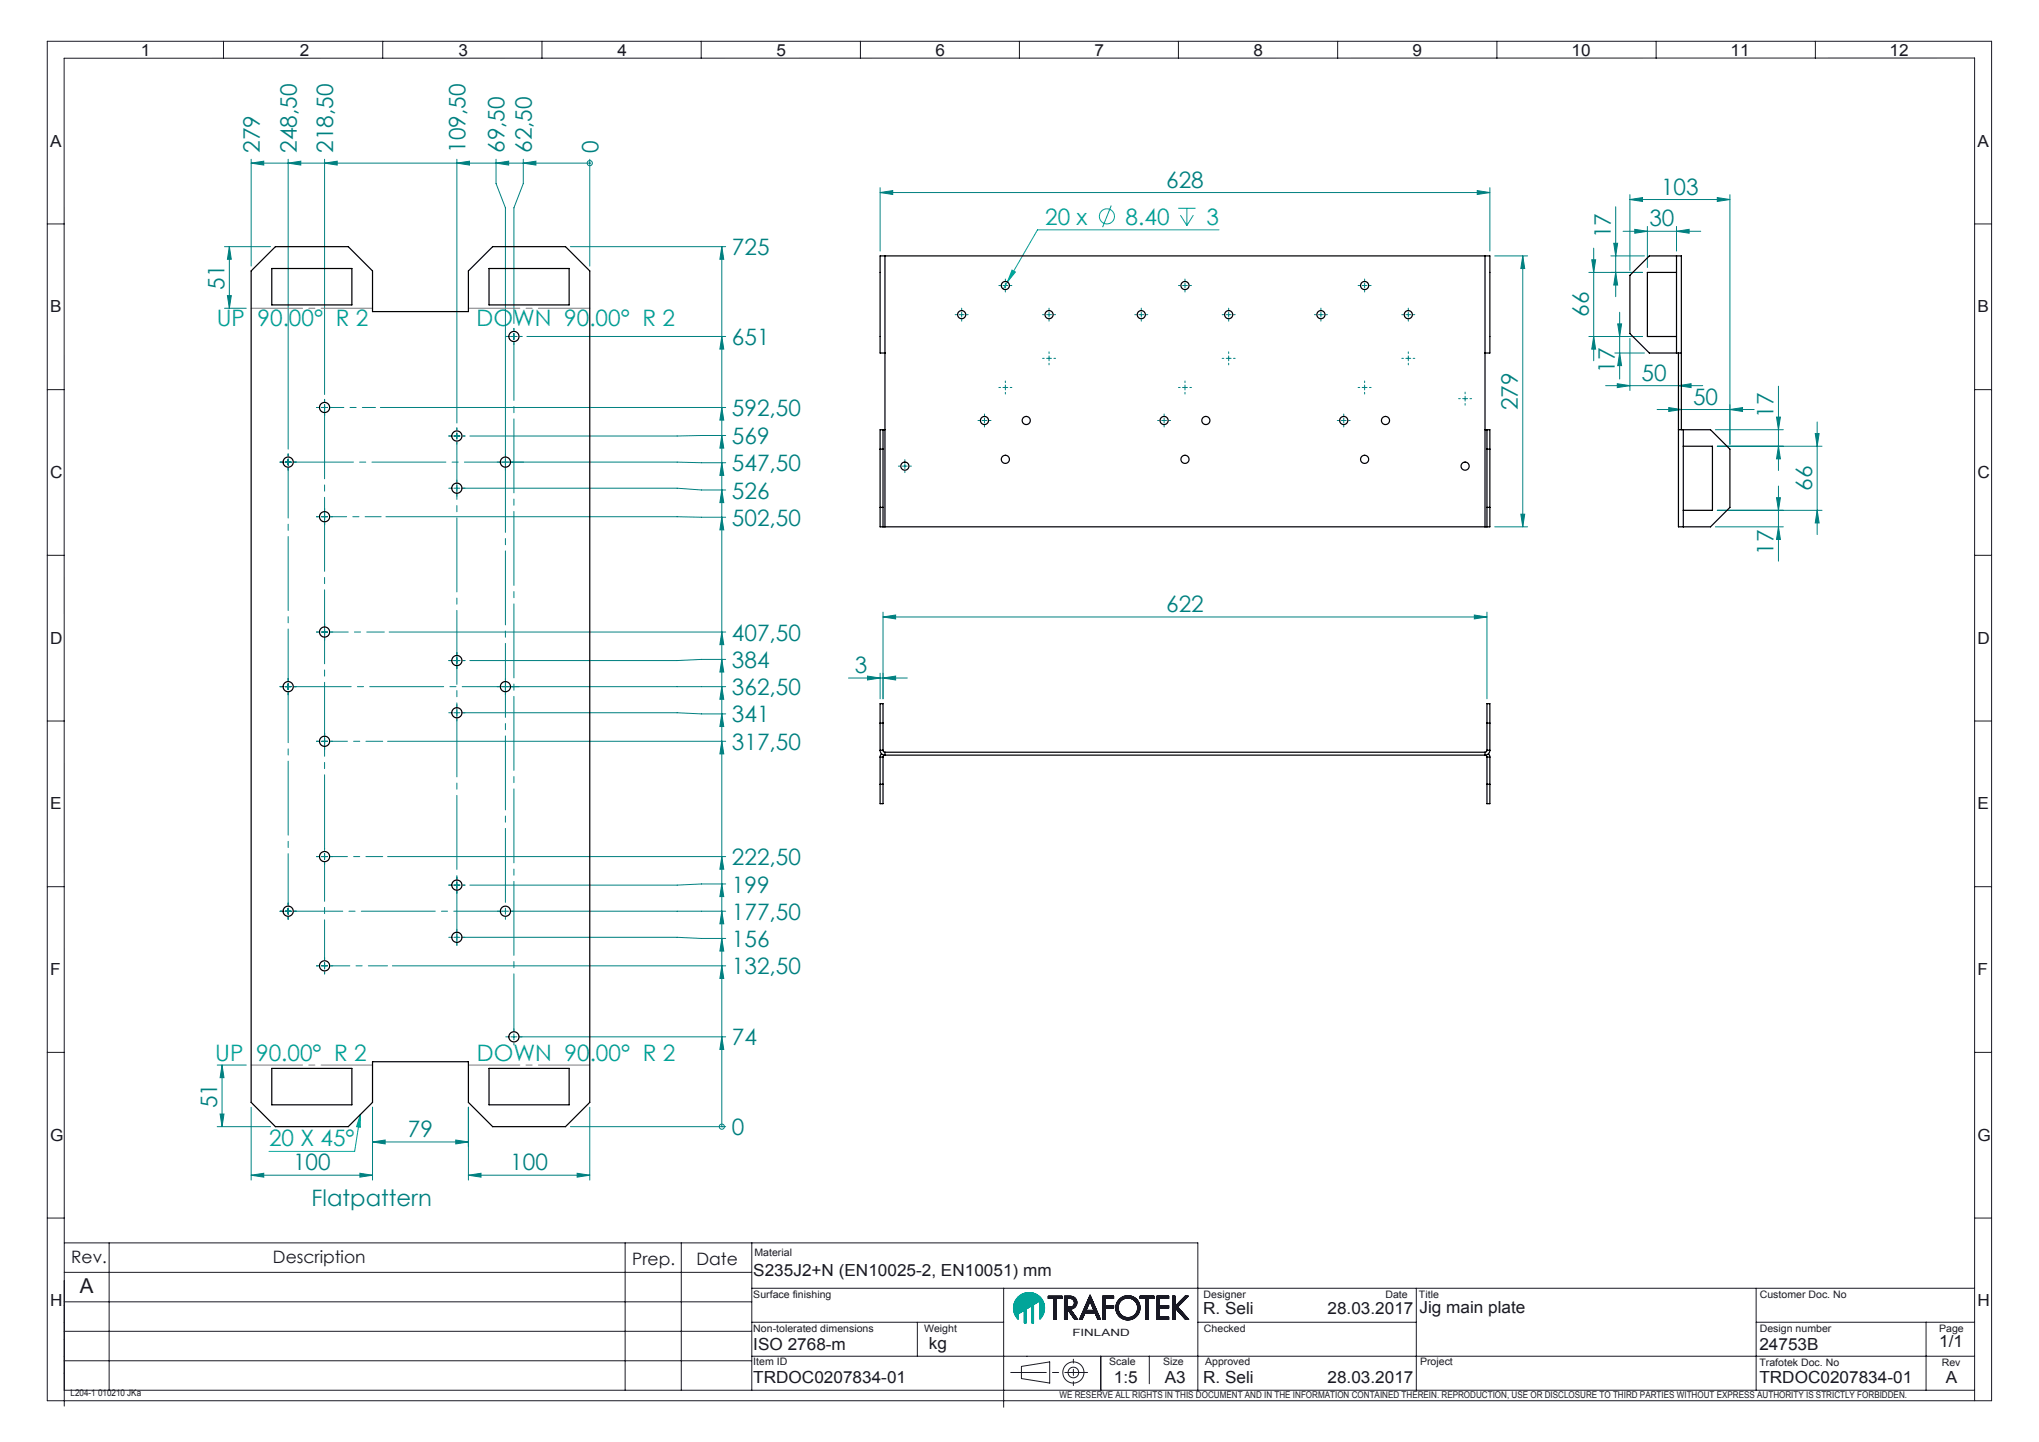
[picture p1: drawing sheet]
<svg xmlns="http://www.w3.org/2000/svg" width="420mm" height="297mm" viewBox="0 0 420 297" stroke-linecap="round" stroke-linejoin="round" font-family="sans-serif">
<defs><g id="words">
<g font-size="4.7" fill="#008080">
<text x="53.5" y="31.5" transform="rotate(-90 53.5 31.5)">279</text>
<text x="61.1" y="31.5" transform="rotate(-90 61.1 31.5)">248,50</text>
<text x="68.6" y="31.5" transform="rotate(-90 68.6 31.5)">218,50</text>
<text x="95.9" y="31.5" transform="rotate(-90 95.9 31.5)">109,50</text>
<text x="103.9" y="31.5" transform="rotate(-90 103.9 31.5)">69,50</text>
<text x="109.6" y="31.5" transform="rotate(-90 109.6 31.5)">62,50</text>
<text x="123.2" y="31.5" transform="rotate(-90 123.2 31.5)">0</text>
<text x="240.2" y="38.6">628</text>
<text x="342.2" y="40.1">103</text>
<text x="339.7" y="46.6">30</text>
<text x="150.8" y="52.6">725</text>
<text x="331.8" y="49" transform="rotate(-90 331.8 49)">17</text>
<text x="46.2" y="59.7" transform="rotate(-90 46.2 59.7)">51</text>
<text x="327.3" y="65.3" transform="rotate(-90 327.3 65.3)">66</text>
<text x="150.8" y="71.1">651</text>
<text x="332.6" y="76.8" transform="rotate(-90 332.6 76.8)">17</text>
<text x="338.1" y="78.4">50</text>
<text x="348.7" y="83.3">50</text>
<text x="150.8" y="85.7">592,50</text>
<text x="312.7" y="84.5" transform="rotate(-90 312.7 84.5)">279</text>
<text x="365.3" y="86" transform="rotate(-90 365.3 86)">17</text>
<text x="150.8" y="91.5">569</text>
<text x="150.8" y="97.1">547,50</text>
<text x="373.3" y="101.1" transform="rotate(-90 373.3 101.1)">66</text>
<text x="150.8" y="102.7">526</text>
<text x="150.8" y="108.3">502,50</text>
<text x="365.3" y="114.3" transform="rotate(-90 365.3 114.3)">17</text>
<text x="150.8" y="131.9">407,50</text>
<text x="240.2" y="126.1">622</text>
<text x="150.8" y="137.6">384</text>
<text x="150.8" y="143.2">362,50</text>
<text x="176.1" y="138.6">3</text>
<text x="150.8" y="148.8">341</text>
<text x="150.8" y="154.4">317,50</text>
<text x="150.8" y="178.2">222,50</text>
<text x="150.8" y="183.8">199</text>
<text x="150.8" y="189.4">177,50</text>
<text x="150.8" y="195.1">156</text>
<text x="150.8" y="200.7">132,50</text>
<text x="150.8" y="215.3">74</text>
<text x="44.7" y="228.3" transform="rotate(-90 44.7 228.3)">51</text>
<text x="150.8" y="233.8">0</text>
<text x="84" y="234.2">79</text>
<text x="60.4" y="241">100</text>
<text x="105.1" y="241">100</text>
<text x="64.2" y="248.4">Flatpattern</text>
</g>
<g font-size="4.7" fill="#00a599">
<text x="215.3" y="46.3">20 x</text>
<text x="231.9" y="46.3">8.40</text>
<text x="248.5" y="46.3">3</text>
<text x="44.7" y="67.2">UP 90.00° R 2</text>
<text x="98.2" y="67.2">DOWN 90.00° R 2</text>
<text x="44.3" y="218.6">UP 90.00° R 2</text>
<text x="98.2" y="218.6">DOWN 90.00° R 2</text>
<text x="55.4" y="236.1">20 X 45°</text>
</g>
<text font-size="4.2" fill="#191924" x="16.4" y="266.3">A</text>
<g font-size="3.5" fill="#191924">
<text x="14.7" y="260">Rev.</text>
<text x="56.2" y="260">Description</text>
<text x="130.2" y="260.5">Prep.</text>
<text x="143.5" y="260.5">Date</text>
</g>
<g font-size="3.4" fill="#191924">
<text x="29" y="11.6">1</text>
<text x="61.7" y="11.6">2</text>
<text x="94.5" y="11.6">3</text>
<text x="127.2" y="11.6">4</text>
<text x="160" y="11.6">5</text>
<text x="192.7" y="11.6">6</text>
<text x="225.5" y="11.6">7</text>
<text x="258.2" y="11.6">8</text>
<text x="291" y="11.6">9</text>
<text x="323.7" y="11.6">10</text>
<text x="356.5" y="11.6">11</text>
<text x="389.2" y="11.6">12</text>
<text x="10.4" y="30.2">A</text>
<text x="407.4" y="30.2">A</text>
<text x="10.4" y="64.3">B</text>
<text x="407.4" y="64.3">B</text>
<text x="10.4" y="98.4">C</text>
<text x="407.4" y="98.4">C</text>
<text x="10.4" y="132.6">D</text>
<text x="407.4" y="132.6">D</text>
<text x="10.4" y="166.7">E</text>
<text x="407.4" y="166.7">E</text>
<text x="10.4" y="200.8">F</text>
<text x="407.4" y="200.8">F</text>
<text x="10.4" y="234.9">G</text>
<text x="407.4" y="234.9">G</text>
<text x="155.2" y="262.8">S235J2+N (EN10025-2, EN10051) mm</text>
<text x="10.4" y="269.1">H</text>
<text x="407.4" y="269.1">H</text>
<text x="247.8" y="270.7">R. Seli</text>
<text x="273.4" y="270.7">28.03.2017</text>
<text x="292.4" y="270.4">Jig main plate</text>
<text x="155.2" y="278">ISO 2768-m</text>
<text x="191.3" y="277.9">kg</text>
<text x="362.4" y="278">24753B</text>
<text x="399.4" y="277.5">1/1</text>
<text x="155.2" y="284.7">TRDOC0207834-01</text>
<text x="229.4" y="284.9">1:5</text>
<text x="239.9" y="284.9">A3</text>
<text x="247.8" y="284.9">R. Seli</text>
<text x="273.4" y="284.9">28.03.2017</text>
<text x="362.4" y="284.9">TRDOC0207834-01</text>
<text x="400.8" y="284.9">A</text>
</g>
<g font-size="2.1" fill="#191924">
<text x="155.4" y="258.7">Material</text>
<text x="155.2" y="267.4">Surface finishing</text>
<text x="247.9" y="267.3">Designer</text>
<text x="285.4" y="267.3">Date</text>
<text x="292.3" y="267.3">Title</text>
<text x="362.5" y="267.3">Customer Doc. No</text>
<text x="155.2" y="274.3">Non-tolerated dimensions</text>
<text x="190.3" y="274.3">Weight</text>
<text x="220.9" y="275.2">FINLAND</text>
<text x="248" y="274.4">Checked</text>
<text x="362.5" y="274.4">Design number</text>
<text x="399.4" y="274.4">Page</text>
<text x="155.2" y="281.2">Item ID</text>
<text x="228.5" y="281.2">Scale</text>
<text x="239.6" y="281.2">Size</text>
<text x="248.2" y="281.2">Approved</text>
<text x="292.5" y="281.2">Project</text>
<text x="362.4" y="281.3">Trafotek Doc. No</text>
<text x="400" y="281.3">Rev</text>
</g>
<g font-size="1.9" fill="#191924">
<text x="14.6" y="287.5">L204-1 010210 JKa</text>
<text x="218.2" y="288">WE RESERVE ALL RIGHTS IN THIS DOCUMENT AND IN THE INFORMATION CONTAINED THEREIN. REPRODUCTION, USE OR DISCLOSURE TO THIRD PARTIES WITHOUT EXPRESS AUTHORITY IS STRICTLY FORBIDDEN.</text>
</g>
</g></defs>
<g fill="none" stroke="#00a599" stroke-width=".21">
<path d="M208.5 55.6l.7 .4-1.7 2.1zM228.9 42.3l-1.8 4.5M242.7 42.9h3.6M243.1 44.3l1.4 2.2M244.5 42.9v3.6M245.8 44.3l-1.3 2.2M251.1 47.3h-37.4l-7 12.2M74.2 229.6v2.6l-.8-.1zM74.2 229.6l-1.1 7.5h-17.7M209.1 270.9l4.4-4.3-4.3 4.4M209.7 271.7a3.2 3.2 0 0 1 0-4.5 3.2 3.2 0 0 1 4.5 0 3.2 3.2 0 0 1 0 4.5M209.7 271.7v-1.1l1.3-.7v2.6"/>
<path d="M209.7 270.7l-.4 .5 .4-.4M209.7 270.8l-.4 .4M209.7 270.9l-.3 .4M209.7 271l-.3 .4 .3-.3M209.7 271.2l-.2 .2M209.7 271.3l-.2 .2M209.7 271.4l-.1 .2M209.7 271.5l-.1 .1M209.7 271.6v.1M209.7 271.7h.1M209.8 267.1l-.2 .1M210.3 266.7l-1.1 1.1"/>
<path d="M210.4 270.2l3.4-3.4-3.6 3.5M210.5 266.6l-1.4 1.3M210.6 266.5l-1.6 1.6M210.7 266.4l-1.7 1.8M210.9 266.4l-2 1.9M211 266.4l-2.1 2M211 272.5l.3 .1M211 269.9l2.9-3-3.1 3.1M211.1 266.3l-2.2 2.2M211.2 266.3l-2.3 2.3M211.3 266.3l-2.5 2.4M211.3 269.7l-.3 .4"/>
<path d="M211.3 269.8l-.3 .3M211.3 269.9l-.3 .3M211.3 269.9l-.3 .4M211.3 270l-.3 .4M211.3 270.1l-.3 .3M211.3 270.2l-.3 .3M211.3 270.2l-.3 .4M211.3 270.3l-.3 .3M211.3 270.4l-.3 .3M211.3 270.4l-.3 .4M211.3 270.5l-.3 .3M211.3 270.6l-.3 .3"/>
<path d="M211.3 270.7l-.3 .3M211.3 270.7l-.3 .4M211.3 270.8l-.3 .3M211.3 270.9l-.3 .3M211.3 270.9l-.3 .4M211.3 271l-.3 .3M211.3 271.1l-.3 .3M211.3 271.1l-.3 .4M211.3 271.2l-.3 .3M211.3 271.3l-.3 .3M211.3 271.4l-.3 .4M211.3 271.5l-.3 .3"/>
<path d="M211.3 271.6l-.3 .3M211.3 271.6l-.3 .4M211.3 271.7l-.3 .3M211.3 271.8l-.3 .3M211.3 271.8l-.3 .4M211.3 271.9l-.3 .3M211.3 272l-.3 .3M211.3 272.1l-.3 .3M211.3 272.1l-.3 .4M211.3 272.2l-.3 .3M211.3 272.3l-.2 .2M211.3 272.4l-.1 .1"/>
<path d="M211.3 272.5h-.1M211.3 272.5v.1M211.3 266.3l-2.5 2.5M211.4 266.3l-2.6 2.6M211.5 266.2l-2.7 2.8M211.6 266.2l-2.8 2.9M211.7 266.2l-2.9 2.9M211.8 266.2l-3 3M211.8 266.2l-3 3.1M211.9 266.2l-3.1 3.2M212 266.2l-3.2 3.2M212 266.2l-3.2 3.3"/>
<path d="M212.1 266.2l-3.3 3.4M212.2 266.2l-3.4 3.4M212.2 266.2l-3.4 3.5M212.3 266.2l-3.5 3.6M212.4 266.2l-3.6 3.6M212.4 266.2l-3.6 3.7M212.5 266.2l-3.7 3.7M212.6 266.3l-3.8 3.8M212.7 266.3l-3.9 3.8M212.7 266.3l-3.9 3.9M212.8 266.3l-3.9 3.9M212.8 266.3l-3.9 4"/>
<path d="M212.9 266.3l-4 4M212.9 268.8l-.3 .3M212.9 268.9l-.3 .3M212.9 269l-.3 .3M212.9 269.1l-.3 .3M212.9 269.2l-.3 .3M212.9 269.3l-.3 .3M212.9 269.3l-.3 .4M212.9 269.4l-.3 .3M212.9 269.5l-.3 .3M212.9 269.6l-.3 .3M212.9 269.7l-.3 .3"/>
<path d="M212.9 269.8l-.3 .3M212.9 269.9l-.3 .3M212.9 270l-.3 .3M212.9 270l-.3 .4M212.9 270.1l-.3 .3M212.9 270.2l-.3 .3M212.9 270.3l-.3 .3M212.9 270.4l-.3 .3M212.9 270.5l-.3 .3M212.9 270.6l-.3 .3M212.9 270.7l-.3 .3M212.9 270.8l-.3 .3"/>
<path d="M212.9 270.9l-.3 .3M212.9 271l-.3 .3M212.9 271.1l-.3 .3M212.9 271.2l-.3 .3M212.9 271.3l-.3 .3M212.9 271.4l-.3 .3M212.9 271.5l-.3 .3M212.9 271.6l-.3 .3M212.9 271.7l-.3 .3M212.9 271.8l-.3 .3M212.9 271.9l-.3 .3M212.9 272l-.3 .3"/>
<path d="M212.9 272.1l-.3 .3M212.9 272.2l-.3 .3M212.9 272.3l-.3 .2M212.9 272.4l-.2 .1M212.9 272.4l-.1 .1M212.9 266.4l-4 4M213 266.4l-4.1 4M213 266.4l-4.1 4.1M213.1 266.4l-4.1 4.1M213.1 266.4l-4.1 4.2M213.2 266.5l-4.2 4.1M213.2 266.5l-4.2 4.2"/>
<path d="M213.3 266.5l-4.3 4.2M213.3 266.5l-4.2 4.3 4.3-4.3M213.4 268.4l1-1.1-1.2 1.2M213.4 266.6l-4.3 4.3M213.6 266.6l-4.4 4.4M213.6 266.7l-4.4 4.4M213.7 266.7l-4.5 4.4M213.7 266.7l-3.8 3.9M213.7 266.7l-3.7 3.7M213.9 266.8l-3.3 3.3M214 267l-3 3M214.1 267l-2.6 2.6"/>
<path d="M214.1 267l-2.5 2.5M214.1 267.1l-2.3 2.3M214.2 267.1l-2.2 2.2M214.2 271.7v-3.8l-1.3 .8v3.8l-.3 .1v-3.7l-1.3 .8v2.9M214.2 268.2l.5-.5-.5 .6M214.2 267.1l-2 2.1M214.2 267.2l-1.9 1.9M214.3 267.2l-1.8 1.7M214.3 267.2l-1.7 1.8M214.3 267.3l-1.7 1.7M214.4 267.3l-1.3 1.3M214.4 271.5l-.2 .2"/>
<path d="M214.5 267.4l-.9 .9M214.5 267.5l-.7 .7M214.5 267.5l-.6 .6M214.6 267.5l-.5 .5M214.6 267.6l-.4 .4M214.6 271.2l-.4 .4M214.7 267.7l-.5 .4M214.7 267.8l-.5 .5M214.7 271l-.5 .5M214.8 267.8l-.6 .6M214.8 267.9l-.6 .6M214.8 270.9l-.6 .6"/>
<path d="M214.8 268l-.6 .6M214.9 268l-.7 .7M214.9 268.1l-.7 .6M214.9 270.7l-.7 .7M214.9 268.1l-.7 .7M214.9 268.2l-.7 .7M214.9 268.2l-.7 .8M214.9 270.6l-.7 .7M215 268.3l-.8 .7M215 268.3l-.8 .8M215 270.5l-.8 .8M215 268.4l-.8 .8"/>
<path d="M215 270.4l-.8 .8M215 268.5l-.8 .8M215 268.5l-.8 .9M215.1 270.3l-.9 .8M215.1 268.6l-.9 .8M215.1 270.2l-.9 .9M215.1 268.6l-.9 .9M215.1 268.7l-.9 .9M215.1 270.1l-.9 .9M215.1 268.8l-.9 .9M215.1 270l-.9 .9M215.1 268.9l-.9 .9"/>
<path d="M215.1 269.9l-.9 .9M215.1 268.9l-.9 1M215.1 269.8l-.9 1M215.1 269l-.9 .9M215.2 269.1l-1 .9M215.2 269.8l-1 .9M215.2 269.1l-1 1M215.2 269.7l-1 .9M215.2 269.2l-1 .9M215.2 269.6l-1 1M215.2 269.3l-1 .9M215.2 269.5l-1 1"/>
<path d="M215.2 269.3l-1 1M215.2 269.4l-1 1"/>
<circle cx="228" cy="44.6" r="1.56"/>
</g>
<g fill="none" stroke="#191924" stroke-width=".21">
<path d="M9.7 8.5h400.5v280h-400.5zM46 8.5v3.5M78.8 8.5v3.5M111.6 8.5v3.5M144.4 8.5v3.5M177.2 8.5v3.5M210 8.5v3.5M242.7 8.5v3.5M275.5 8.5v3.5M308.3 8.5v3.5M341.1 8.5v3.5M373.9 8.5v3.5"/>
<path d="M9.7 46.1h3.5M406.7 46.1h3.5M9.7 80.3h3.5M406.7 80.3h3.5M9.7 114.4h3.5M406.7 114.4h3.5M9.7 148.5h3.5M406.7 148.5h3.5M9.7 182.6h3.5M406.7 182.6h3.5M9.7 216.8h3.5M406.7 216.8h3.5"/>
<path d="M9.7 250.9h3.5M13.2 256h233.5v30.3M22.5 256v30.3M128.8 256v30.3M140.3 256v30.3M154.9 256v30.3M406.7 250.9h3.5M13.2 274.2h141.7M13.2 268.1h141.7M13.2 262.1h141.7M154.9 265.3h251.8M154.9 279.3h251.8"/>
<path d="M154.9 272.3h51.8M189 272.3v7M206.7 265.3v24.5M215.9 267.4v-.4h2.9v.4h-1.2v4.4M215.9 267.4h1.2M216 267h-.1M216.1 267l-.2 .1M216.1 267l-.2 .2M216.2 267l-.3 .2M216.3 267l-.4 .3M216.3 267l-.4 .4M216.4 267l-.5 .4"/>
<path d="M216.5 267l-.5 .4M216.5 267l-.4 .4M216.6 267l-.5 .4M216.7 267l-.5 .4M216.8 267l-.5 .4M216.9 267l-.5 .4M217 267l-.5 .4M217 267l-.4 .4M217.1 271.8h.5M217.1 267.4v4.4M217.1 267l-.5 .4M217.2 267l-.5 .4"/>
<path d="M217.2 267l-.4 .4M217.3 267l-.5 .4M217.4 267l-.5 .4M217.5 267l-.5 .4M217.6 267l-.5 .5M217.6 267.5l-.5 .5M217.6 267.6l-.5 .5M217.6 267.7l-.5 .5M217.6 267.7l-.5 .6M217.6 267.8l-.5 .5M217.6 267.9l-.5 .5M217.6 267.9l-.5 .6"/>
<path d="M217.6 268l-.5 .5M217.6 268.1l-.5 .5M217.6 268.1l-.5 .6M217.6 268.2l-.5 .5M217.6 268.3l-.5 .5M217.6 268.4l-.5 .5M217.6 268.4l-.5 .6M217.6 268.5l-.5 .5M217.6 268.6l-.5 .5M217.6 268.6l-.5 .6M217.6 268.7l-.5 .5M217.6 268.8l-.5 .5"/>
<path d="M217.6 268.9l-.5 .5M217.6 268.9l-.5 .6M217.6 269.1l-.5 .5M217.6 269.1l-.5 .6M217.6 269.2l-.5 .5M217.6 269.3l-.5 .5M217.6 269.3l-.5 .6M217.6 269.4l-.5 .5M217.6 269.5l-.5 .5M217.6 269.6l-.5 .5M217.6 269.7l-.5 .5M217.6 269.8l-.5 .5"/>
<path d="M217.6 269.8l-.5 .6M217.6 269.9l-.5 .5M217.6 270l-.5 .5M217.6 270l-.5 .6M217.6 270.1l-.5 .5M217.6 270.2l-.5 .5M217.6 270.3l-.5 .5M217.6 270.4l-.5 .5M217.6 270.5l-.5 .5M217.6 270.5l-.5 .6M217.6 270.6l-.5 .5M217.6 270.7l-.5 .5"/>
<path d="M217.6 270.7l-.5 .6M217.6 270.8l-.5 .6M217.6 271l-.5 .5M217.6 271l-.5 .6M217.6 271.1l-.5 .5M217.6 271.2l-.5 .5M217.6 271.2l-.5 .6M217.6 271.3l-.5 .5M217.6 271.4l-.4 .4M217.6 271.4l-.3 .4M217.6 271.5l-.2 .3M217.6 271.6l-.2 .2"/>
<path d="M217.6 271.7l-.1 .1M217.6 271.7v.1M217.7 267l-.6 .6M217.8 267l-.7 .7M217.9 267l-.8 .8M218 267l-.9 .9M218.1 267l-1 1M218.2 267l-.5 .4M218.3 267l-.5 .4M218.4 267l-.5 .4M218.4 267l-.4 .4M218.5 267l-.5 .4"/>
<path d="M218.6 267l-.5 .4M218.6 267l-.4 .4M218.7 267l-.5 .4M218.8 267l-.5 .4M218.8 267.1l-.4 .3M218.8 267.2l-.3 .2M218.8 267.3l-.2 .1M218.8 267.3l-.1 .1M218.8 267.4h-.1M219.3 267h1.2a1.33 1.33 0 0 1 1.3 1.3 1.33 1.33 0 0 1-1.3 1.3l1.5 2.2M219.3 271.8h.5M219.3 267v4.8"/>
<path d="M219.3 267h.1M219.4 267l-.1 .1M219.5 267l-.2 .2M219.6 267l-.3 .3M219.7 267l-.4 .4M219.8 267l-.5 .5M219.8 267.5l-.5 .5M219.8 267.6l-.5 .5M219.8 267.7l-.5 .5M219.8 267.8l-.5 .5M219.8 267.9l-.5 .5M219.8 267.9l-.5 .6"/>
<path d="M219.8 268l-.5 .5M219.8 268.1l-.5 .5M219.8 268.1l-.5 .6M219.8 268.2l-.5 .5M219.8 268.3l-.5 .5M219.8 268.4l-.5 .5M219.8 268.5l-.5 .5M219.8 268.6l-.5 .5M219.8 268.6l-.5 .6M219.8 268.8l-.5 .5M219.8 268.8l-.5 .6M219.8 268.9l-.5 .5"/>
<path d="M219.8 269l-.5 .5M219.8 269.1l-.5 .5M219.8 269.2l-.5 .5M219.8 269.8l-.5 .5M219.8 269.8l-.5 .6M219.8 269.9l-.5 .5M219.8 270l-.5 .5M219.8 270l-.5 .6M219.8 270.1l-.5 .5M219.8 270.2l-.5 .5M219.8 270.2l-.5 .6M219.8 270.3l-.5 .5"/>
<path d="M219.8 270.4l-.5 .5M219.8 270.5l-.5 .5M219.8 270.5l-.5 .6M219.8 270.6l-.5 .6M219.8 270.7l-.5 .6M219.8 270.8l-.5 .5M219.8 270.9l-.5 .5M219.8 271l-.5 .5M219.8 271.1l-.5 .5M219.8 271.2l-.5 .5M219.8 271.2l-.5 .6M219.8 271.3l-.5 .5"/>
<path d="M219.8 271.4l-.4 .4M219.8 271.4l-.3 .4M219.8 271.5l-.3 .3M219.8 271.6l-.2 .2M219.8 271.7l-.1 .1M219.8 269.2l-.5 .6M219.9 269.7h-.1v2.1M219.9 269.7l1.5 2.1M219.9 269.2l-.6 .7M219.9 267l-.6 .6M220 269.2l-.7 .7M220 267l-.7 .7"/>
<path d="M220.1 269.2l-.8 .8M220.1 267l-.8 .8M220.1 269.2l-.8 .9M220.2 269.2l-.9 .9M220.2 267l-.9 .9M220.3 269.2l-1 1M220.3 267l-1 1M220.3 269.2l-.4 .5M220.3 267l-.4 .4M220.4 269.2l-.5 .5M220.4 267l-.5 .4M220.5 269.2l-.6 .5"/>
<path d="M220.5 267l-.5 .4M220.5 269.7l-.4 .3M220.5 267.4h-.7v1.8M220.5 267.4a.89 .89 0 0 1 .8 .9 .89 .89 0 0 1-.8 .9h-.7M220.5 269.7l-.3 .4M220.5 267l-.4 .4M220.5 269.2l-.5 .6M220.6 269.8l-.4 .3M220.6 269.8l-.3 .4M220.6 267l-.5 .4M220.6 270.7l.4-.4-.4 .4M220.6 269.2l-.6 .6"/>
<path d="M220.6 269.9l-.3 .3 .4-.3M220.7 267l-.5 .4M220.7 270l-.3 .3M220.7 270l-.3 .4M220.7 267l-.4 .4M220.7 269.1l-.7 .8M220.8 270.9l.3-.4-.3 .4M220.8 270l-.4 .4M220.8 270.1l-.4 .3 .4-.3M220.8 267l-.5 .4M220.8 270.2l-.3 .3M220.8 267l-.4 .4"/>
<path d="M220.9 270.2l-.4 .4M220.9 269.1l-.8 .8M220.9 271.1l.4-.4-.4 .4M220.9 267l-.4 .4M220.9 270.2l-.3 .4M220.9 270.3l-.3 .3M221 267l-.5 .5M221 267.1l-.4 .4M221 270.4l-.3 .4M221.1 270.5l-.4 .3M221.1 267.1l-.4 .4M221.1 270.5l-.4 .4"/>
<path d="M221.1 267.1l-.3 .4M221.2 270.6l-.4 .4M221.2 267.2l-.4 .3M221.2 270.7l-.4 .3M221.2 270.7l-.3 .4M221.2 267.2l-.3 .4M221.3 270.8l-.3 .4M221.3 267.2l-.4 .4M221.3 270.9l-.3 .3M221.4 267.3l-.4 .4M221.4 271.8h.6M221.4 270.9l-.4 .4"/>
<path d="M221.4 267.3l-.3 .4M221.4 271l-.3 .3M221.5 271l-.4 .4M221.5 267.4l-.4 .4M221.5 271.1l-.4 .3M221.5 271.1l-.3 .4M221.5 269.1l-.2 .2M221.6 267.5l-.4 .4M221.6 271.2l-.4 .4M221.6 267.6l-.4 .4M221.6 271.3l-.3 .3M221.7 271.3l-.4 .4"/>
<path d="M221.7 267.7l-.4 .4M221.7 268.9l-.6 .6M221.7 267.8l-.4 .4M221.7 271.4l-.3 .4M221.7 268.8l-.7 .7M221.7 267.8l-.4 .5M221.8 271.4l-.4 .4M221.8 267.9l-.5 .4M221.8 267.9l-.5 .5M221.8 271.5l-.3 .3M221.8 268l-.5 .5M221.8 268.6l-1 1"/>
<path d="M221.8 268l-.5 .6M221.8 268.1l-.6 .6M221.8 271.5l-.2 .3M221.8 268.5l-1.1 1.1M221.8 268.1l-.7 .7M221.8 268.4l-1.2 1.2M221.8 268.2l-1.7 1.7M221.8 268.3l-1.2 1.3M221.8 268.3l-1.7 1.7M221.8 271.6l-.2 .2M221.8 271.8h.1M221.9 271.6l-.2 .2"/>
<path d="M221.9 271.6l-.1 .2M222 271.8h.1M222.3 271.8h.6M222.9 271.8l.6-1.4h2.1l.5 1.4M222.9 271.7v.1M223 271.6l-.2 .2M223 271.5l-.2 .3M223.1 271.4l-.4 .4M223.1 271.3l-.5 .5M223.2 271.1l-.7 .7M223.3 270.9l-.9 .9M223.3 270.8l-.9 1"/>
<path d="M223.4 270.6l-1 1M223.5 270.5l-1 1M223.7 269.9l-1 1M223.8 269.8l-1 1M223.8 269.9l-1.1 1.1M223.8 268.4l1-1-1.1 1.2M223.8 269.6l-1 1M223.9 269.9l-1.3 1.2M223.9 269.5l-1 1M223.9 269.4l-1 1M223.9 269.9l-1.3 1.4M224 269.3l-1 1"/>
<path d="M224 269.9l-1.5 1.5M224 269.1l-.9 1M224.1 269.9l-.5 .5M224.1 269l-1 1M224.2 269.9l-.6 .5M224.2 268.9l-1 1M224.2 268.8l-1 1M224.2 269.9l-.5 .5M224.3 268.6l-1 1M224.3 268.5l-1 1M224.4 269.9l-.6 .5M224.4 268.4l-1 1"/>
<path d="M224.4 268.3l-1 1M224.4 269.9l-.5 .5M224.5 268.2l-1 .9M224.5 269.9l-.5 .5M224.5 266.7l-2.2 5.1M224.5 266.7l2.2 5.1M224.5 268l.8 1.9h-1.6zM224.5 266.8h.1M224.6 266.8l-.1 .1M224.6 269.9l-.6 .5M224.6 266.9l-.2 .1M224.6 266.9l-.3 .3"/>
<path d="M224.6 267l-.3 .3M224.6 269.9l-.5 .5M224.6 267l-.4 .4M224.7 267l-.5 .5M224.7 267.1l-.6 .6M224.7 267.1l-.6 .7M224.7 269.9l-.5 .5M224.7 267.2l-.7 .7M224.8 267.2l-.8 .8M224.8 267.3l-.9 .9M224.8 269.9l-.5 .5M224.8 267.3l-.9 1"/>
<path d="M224.9 269.9l-.6 .5M224.9 267.5l-1.3 1.3M224.9 267.6l-1.3 1.3M224.9 267.6l-1.4 1.4M224.9 269.9l-.5 .5M224.9 267.7l-.3 .4M225 267.7l-.4 .4M225 267.8l-.4 .4M225 269.9l-.5 .5M225 267.9l-.4 .4M225 267.9l-.3 .4 .4-.3M225.1 269.9l-.6 .5"/>
<path d="M225.1 268l-.4 .4M225.1 268.1l-.4 .4M225.1 269.9l-.5 .5M225.2 268.2l-.4 .4M225.2 268.3l-.4 .4M225.2 269.9l-.5 .5M225.2 268.4l-.4 .4M225.3 268.4l-.4 .4M225.3 269.9l-.6 .5M225.3 268.5l-.4 .4M225.3 268.6l-.4 .4M225.3 268.6l-.3 .4"/>
<path d="M225.4 268.7l-.4 .4M225.4 268.8l-.4 .4M225.4 268.8l-.3 .5M225.5 268.9l-.4 .4M225.5 269l-.4 .4M225.5 269l-.4 .4 .4-.3M225.6 269.1l-.4 .4M225.6 269.2l-.4 .3M225.6 269.2l-.4 .4M225.6 269.3l-.4 .3M225.6 269.3l-.4 .4M225.7 269.4l-.4 .3"/>
<path d="M225.7 269.4l-.4 .4M225.7 269.5l-.4 .3M225.7 269.5l-.9 .9M225.7 269.6l-.8 .8M225.8 269.6l-.8 .8M225.8 270.9l.4-.4-.4 .5M225.8 269.7l-.8 .7M225.8 269.7l-.7 .7M225.8 269.7l-.6 .7M225.8 269.8l-.6 .6M225.9 269.8l-.6 .6M225.9 269.9l-.5 .5"/>
<path d="M225.9 270l-.4 .4M226 270l-.4 .4M226 270.1l-.4 .4M226 270.1l-.4 .5M226 270.2l-.4 .4M226.1 270.3l-.4 .4M226.1 270.4l-.4 .4M226.1 271.8h.6M226.1 270.5l-.3 .4M226.2 270.6l-.4 .4M226.2 270.7l-.4 .4M226.2 270.7l-.3 .4"/>
<path d="M226.3 270.8l-.4 .4M226.3 270.9l-.4 .4M226.4 271l-.4 .4M226.4 271.1l-.4 .4M226.4 271.2l-.4 .4M226.5 271.2l-.4 .4M226.5 271.8l.1-.2-.1 .2M226.5 271.3l-.4 .4M226.5 271.4l-.4 .4M226.5 271.4l-.3 .4M226.6 271.5l-.3 .3M226.6 271.6l-.2 .2"/>
<path d="M226.7 271.7l-.1 .1M226.7 271.8h.1M226.7 279.3v7M227.1 271.8h.5M227.1 267h.1M227.2 267l-.1 .1M227.4 267l-.3 .2M227.4 267l-.3 .3M227.5 267l-.4 .3M227.6 267l-.5 .4M227.6 267.5l-.5 .5M227.6 267.6l-.5 .5"/>
<path d="M227.6 267.7l-.5 .5M227.6 267.7l-.5 .6M227.6 267.8l-.5 .5M227.6 267.9l-.5 .5M227.6 267.9l-.5 .6M227.6 268l-.5 .5M227.6 268.1l-.5 .5M227.6 268.2l-.5 .5M227.6 268.2l-.5 .6M227.6 268.3l-.5 .5M227.6 268.4l-.5 .5M227.6 268.4l-.5 .6"/>
<path d="M227.6 268.5l-.5 .6M227.6 268.6l-.5 .6M227.6 268.7l-.5 .5M227.6 268.8l-.5 .5M227.6 268.9l-.5 .5M227.6 269.5l-.5 .5M227.6 269.6l-.5 .5M227.6 269.6l-.5 .6M227.6 269.7l-.5 .5M227.6 269.8l-.5 .5M227.6 269.8l-.5 .6M227.6 269.9l-.5 .5"/>
<path d="M227.6 270l-.5 .5M227.6 270l-.5 .6M227.6 270.1l-.5 .5M227.6 270.2l-.5 .5M227.6 270.3l-.5 .5M227.6 270.3l-.5 .6M227.6 270.4l-.5 .6M227.6 270.5l-.5 .6M227.6 270.6l-.5 .5M227.6 270.7l-.5 .5M227.6 270.8l-.5 .5M227.6 270.9l-.5 .5"/>
<path d="M227.6 271l-.5 .5M227.6 271l-.5 .6M227.6 271.1l-.5 .5M227.6 271.2l-.5 .5M227.6 271.2l-.5 .6M227.6 271.3l-.4 .5M227.6 271.4l-.4 .4M227.6 271.5l-.3 .3M227.6 271.5l-.2 .3M227.6 271.6l-.1 .2M227.6 271.7l-.1 .1M227.6 271.7v.1"/>
<path d="M227.6 267l-.5 .5M227.6 268.9l-.5 .6M227.7 267l-.6 .6M227.7 268.9l-.6 .6M227.8 267l-.7 .6M227.8 268.9l-.7 .7M227.8 267l-.7 .7M227.9 268.9l-.8 .8M227.9 267l-.8 .8M228 267l-.9 .8M228 268.9l-.9 .9M228.1 267l-1 .9"/>
<path d="M228.1 268.9l-1 1M228.1 267l-1 1M228.2 267l-.5 .4M228.2 268.9l-.5 .5M228.3 267l-.5 .4M228.3 268.9l-.5 .5M228.4 268.9l-.5 .5M228.4 267l-.5 .4M228.5 267l-.5 .4M228.5 268.9l-.5 .5M228.5 267l-.4 .4M228.6 268.9l-.5 .5"/>
<path d="M228.6 267l-.5 .4M228.7 267l-.5 .4M228.7 268.9l-.5 .5M228.8 267l-.5 .4M228.8 268.9l-.5 .5M228.8 268.9l-.4 .5M228.9 267l-.5 .4M228.9 268.9l-.5 .5M229 267l-.5 .4M229 268.9l-.5 .5M229.1 268.9l-.5 .5M229.1 267l-.5 .4"/>
<path d="M229.2 267l-.5 .4M229.3 268.9l-.6 .5M229.3 267l-.5 .4M229.3 268.9l-.5 .5M229.4 267l-.5 .4M229.4 267.4h-1.8v1.5h1.8M229.4 267h-2.3v4.8M229.4 267v.4M229.4 268.9v.5h-1.8v2.4M229.4 267l-.4 .4M229.4 267.1l-.4 .3M229.4 267.2l-.3 .2"/>
<path d="M229.4 267.2l-.2 .2M229.4 267.3l-.1 .1M229.4 267.4h-.1M229.4 267.4h.1M229.4 268.9l-.5 .5M229.4 269.1l-.3 .3M229.4 269l-.4 .4M229.4 269.2l-.2 .2M229.4 269.3l-.1 .1M230.3 269.4l-.4 .4M230.3 269.3l-.4 .5M230.3 269.5l-.4 .4"/>
<path d="M230.3 269.2l-.5 .5M230.3 269.5l-.4 .5M230.3 269.6l-.4 .4M230.3 269.1l-.5 .5M230.4 269.6l-.5 .5M230.4 269l-.6 .5M230.4 269.8l-.4 .4M230.4 268.9l-.6 .6M230.4 269.9l-.4 .4M230.4 268.8l-.6 .6M230.4 270l-.4 .4M230.4 268.7l-.6 .6"/>
<path d="M230.4 270l-.3 .4M230.5 270.1l-.4 .4M230.5 268.6l-.7 .7M230.5 270.2l-.4 .4M230.5 270.2l-.3 .4M230.5 268.5l-.7 .7M230.6 270.3l-.4 .4M230.6 268.3l-.8 .8M230.6 270.4l-.4 .3M230.7 270.5l-.4 .3M230.7 270.5l-.4 .4M230.7 270.5l-.3 .4"/>
<path d="M230.7 270.6l-.3 .3 .4-.3M230.8 267.4l-.5 .4M230.8 268.1l-1 .9M230.8 270.7l-.4 .3M230.8 270.7l-.3 .4M230.9 270.8l-.4 .3M230.9 270.8l-.3 .4M231 271.5l.3-.4-.3 .4M231 267.2l-.8 .9M231.1 270.9l-.4 .3M231.1 270.9l-.4 .4M231.1 271l-.3 .3"/>
<path d="M231.2 271l-.4 .4M231.2 267.1l-1.1 1.1M231.2 271l-.3 .4M231.3 271.1l-.4 .3M231.3 267.1l-1.3 1.2M231.4 267l-1.4 1.5M231.4 271.2l-.3 .3M231.5 271.2l-.4 .4M231.5 271.2l-.3 .4M231.5 267l-1.6 1.6M231.6 271.2l-.4 .4M231.6 266.9l-1.7 1.8"/>
<path d="M231.7 271.3l-.4 .3M231.7 266.9l-1.8 1.9M231.7 271.3l-.4 .4M231.8 271.3l-.4 .4M231.8 266.9l-1.9 2M231.9 271.3l-.5 .4M231.9 271.3l-.4 .4M231.9 266.9l-2 2M232 271.3l-.5 .4M232 266.9l-1 .9M232 271.3l-.4 .5M232.1 266.9l-.8 .8"/>
<path d="M232.1 271.3l-.4 .5M232.2 271.4l-.5 .4M232.2 266.9l-.8 .7M232.2 271.4l-.4 .4M232.2 266.9l-.6 .6M232.3 271.4l-.5 .4M232.3 266.9l-.6 .6M232.4 271.4l-.5 .4M232.4 266.9l-.6 .5M232.4 266.9l-.5 .5M232.5 271.4l-.6 .4M232.5 266.9l-.5 .5"/>
<path d="M232.6 266.9l-.5 .5M232.6 271.3l-.5 .6M232.7 271.3l-.6 .6M232.7 266.9l-.5 .5M232.7 271.3l-.5 .6M232.8 266.9l-.5 .5M232.8 266.9l-.4 .5M232.8 271.3l-.5 .6M232.9 266.9l-.5 .5M232.9 266.9l-.4 .5M232.9 271.3l-.6 .6M233 266.9l-.4 .5"/>
<path d="M233 271.2l-.6 .7M233.1 267l-.5 .4M233.1 267l-.4 .4M233.2 271.2l-.7 .7M233.2 267l-.4 .4M233.3 267.6l.4-.4-.4 .4M233.3 267l-.4 .4M233.3 271.1l-.7 .8M233.3 267.1l-.3 .4M233.4 267.1l-.4 .4M233.4 267.1l-.3 .4M233.5 267.1l-.4 .4"/>
<path d="M233.5 271l-.9 .9M233.5 267.2l-.3 .3M233.6 267.2l-.4 .4 .4-.4M233.8 267.3l-.4 .4M233.8 267.4l-.3 .3M233.9 267.4l-.4 .3M233.9 267.4l-.4 .4M234 267.4l-.4 .4M234 267.5l-.4 .3M234 267.5l-.3 .4M234.1 267.5l-.4 .4M234.1 267.6l-.4 .3"/>
<path d="M234.1 267.6l-.3 .4M234.2 267.7l-.4 .3M234.2 267.7l-.4 .4M234.2 267.7l-.3 .4M234.3 267.8l-.4 .4M234.4 267.9l-.4 .4M234.4 270.8l-.6 .6M234.4 268l-.4 .3M234.4 268l-.3 .4M234.5 268.1l-.4 .3 .4-.3M234.5 270.6l-.9 .9M234.5 268.1l-.4 .4"/>
<path d="M234.5 268.2l-.3 .4M234.6 268.2l-.4 .4M234.6 270.5l-1.2 1.1M234.6 268.3l-.4 .4M234.6 268.4l-.4 .4M234.6 270.3l-1.3 1.4M234.7 268.4l-.4 .4M234.7 268.5l-.4 .4M234.7 270.2l-1.5 1.5M234.7 268.6l-.4 .4M234.7 270.1l-1.6 1.7M234.7 268.6l-.4 .5"/>
<path d="M234.7 268.7l-.4 .4M234.8 270l-1.8 1.8M234.8 268.7l-.5 .5M234.8 268.8l-.5 .4M234.8 269.9l-1.9 1.9M234.8 268.9l-.5 .4M234.8 269.8l-2 2M234.8 268.9l-.5 .5M234.8 269l-.5 .5M234.8 269.7l-2.1 2.1M234.8 269l-.5 .6M234.8 269.7l-.9 .8"/>
<path d="M234.8 269.6l-.7 .7M234.8 269.2l-.5 .5M234.8 269.5l-.7 .7M234.8 269.2l-.5 .6M234.8 269.4l-.6 .7M234.8 269.3l-.5 .6M234.8 269.4l-.6 .6M234.8 267v.4h1.2M234.8 267h2.9v.4h-1.2v4.4M234.9 267h-.1M235.1 267l-.3 .2M235.1 267l-.3 .3"/>
<path d="M235.2 267l-.4 .3M235.3 267l-.5 .4M235.4 267l-.5 .4M235.5 267l-.5 .4M235.6 267l-.5 .4M235.7 267l-.5 .4M235.8 267l-.5 .4M235.8 267l-.4 .4M235.9 267l-.5 .4M236 267l-.5 .4M236 271.8h.5M236 267.4v4.4"/>
<path d="M236.1 267l-.5 .4M236.2 267l-.5 .4M236.3 267l-.5 .4M236.4 267l-.5 .4M236.5 267l-.5 .4M236.5 267.5l-.5 .6M236.5 267.6l-.5 .5M236.5 267.7l-.5 .5M236.5 267.7l-.5 .6M236.5 267.8l-.5 .5M236.5 267.9l-.5 .5M236.5 268l-.5 .5"/>
<path d="M236.5 268l-.5 .6M236.5 268.1l-.5 .5M236.5 268.2l-.5 .5M236.5 268.2l-.5 .6M236.5 268.3l-.5 .5M236.5 268.4l-.5 .5M236.5 268.4l-.5 .6M236.5 268.5l-.5 .5M236.5 268.6l-.5 .5M236.5 268.7l-.5 .5M236.5 268.7l-.5 .6M236.5 268.8l-.5 .5"/>
<path d="M236.5 268.9l-.5 .5M236.5 268.9l-.5 .6M236.5 269l-.5 .5M236.5 269.1l-.5 .5M236.5 269.1l-.5 .6M236.5 269.2l-.5 .6M236.5 269.4l-.5 .5M236.5 269.4l-.5 .6M236.5 269.5l-.5 .5M236.5 269.6l-.5 .5M236.5 269.6l-.5 .6M236.5 269.7l-.5 .5"/>
<path d="M236.5 269.8l-.5 .5M236.5 269.9l-.5 .5M236.5 270l-.5 .5M236.5 270.1l-.5 .5M236.5 270.1l-.5 .6M236.5 270.2l-.5 .5M236.5 270.3l-.5 .5M236.5 270.3l-.5 .6M236.5 270.4l-.5 .5M236.5 270.5l-.5 .5M236.5 270.6l-.5 .5M236.5 270.7l-.5 .5"/>
<path d="M236.5 270.8l-.5 .5M236.5 270.8l-.5 .6M236.5 270.9l-.5 .5M236.5 271l-.5 .5M236.5 271l-.5 .6M236.5 271.1l-.5 .6M236.5 271.3l-.5 .5M236.5 271.3l-.4 .5M236.5 271.4l-.3 .4M236.5 271.5l-.3 .3M236.5 271.5l-.2 .3M236.5 271.6l-.1 .2"/>
<path d="M236.5 271.7l-.1 .1M236.5 271.7v.1M236.5 267l-.5 .5M236.6 267l-.6 .6M236.7 267l-.7 .6M236.7 279.3v5.7M236.8 267l-.8 .7M236.8 267l-.8 .8M237 267l-1 .9M237 267l-1 1M237.1 267l-.5 .4M237.2 267l-.5 .4"/>
<path d="M237.2 267l-.4 .4M237.3 267l-.5 .4M237.4 267l-.5 .4M237.5 267l-.5 .4M237.6 267l-.5 .4M237.7 267l-.5 .4M237.7 267l-.4 .4M237.7 267.1l-.4 .3M237.7 267.1l-.3 .3M237.7 267.2l-.2 .2M237.7 267.3l-.2 .1M237.7 267.3l-.1 .1"/>
<path d="M237.7 267.4h.1M238.3 271.8h2.4M238.3 267h2.4M238.3 267v4.8M238.3 267h.1M238.4 267h-.1M238.4 267l-.1 .1M238.5 267l-.2 .2M238.6 267l-.3 .2M238.6 267l-.3 .3M238.7 267l-.4 .4M238.8 267.4v1.5h1.9v.5"/>
<path d="M238.8 271.3h1.9v.5M238.8 267.5l-.5 .5M238.8 267.6l-.5 .5M238.8 267.6l-.5 .6M238.8 267.7l-.5 .5M238.8 267.8l-.5 .5M238.8 267.8l-.5 .6M238.8 267.9l-.5 .5M238.8 268l-.5 .5M238.8 268.1l-.5 .5M238.8 268.2l-.5 .5M238.8 268.3l-.5 .5"/>
<path d="M238.8 268.3l-.5 .6M238.8 268.4l-.5 .5M238.8 268.5l-.5 .5M238.8 268.5l-.5 .6M238.8 268.6l-.5 .5M238.8 268.7l-.5 .5M238.8 268.8l-.5 .5M238.8 269.5l-.5 .5M238.8 269.6l-.5 .5M238.8 269.7l-.5 .5M238.8 269.7l-.5 .6M238.8 269.8l-.5 .5"/>
<path d="M238.8 269.9l-.5 .5M238.8 269.9l-.5 .6M238.8 270l-.5 .5M238.8 270.1l-.5 .5M238.8 270.2l-.5 .5M238.8 270.3l-.5 .5M238.8 270.4l-.5 .5M238.8 270.4l-.5 .6M238.8 270.5l-.5 .5M238.8 270.6l-.5 .5M238.8 270.6l-.5 .6M238.8 270.7l-.5 .5"/>
<path d="M238.8 270.8l-.5 .6M238.8 270.9l-.5 .6M238.8 271l-.5 .5M238.8 271.1l-.5 .5M238.8 271.1l-.5 .6M238.8 271.2l-.5 .5M238.8 271.3l-.5 .5M238.9 267l-.6 .5M238.9 268.9l-.6 .6M238.9 271.3l-.5 .5M238.9 267l-.6 .6M238.9 268.9l-.6 .7"/>
<path d="M239 271.3l-.5 .5M239 267l-.7 .7M239 268.9l-.7 .7M239.1 267l-.8 .7M239.1 268.9l-.8 .8M239.1 271.3l-.5 .5M239.1 267l-.8 .8M239.2 268.9l-.9 .9M239.2 271.3l-.5 .5M239.2 267l-.9 .9M239.2 271.3l-.4 .5M239.3 267l-1 .9"/>
<path d="M239.3 268.9l-1 1M239.3 271.3l-.5 .5M239.4 267l-.5 .4M239.4 268.9l-.5 .5M239.4 271.3l-.5 .5M239.5 271.3l-.5 .5M239.5 267l-.5 .4M239.5 268.9l-.5 .5M239.6 267l-.5 .4M239.6 268.9l-.5 .5M239.6 271.3l-.5 .5M239.6 268.9l-.4 .5"/>
<path d="M239.7 271.3l-.5 .5M239.7 267l-.5 .4M239.7 268.9l-.5 .5M239.8 267l-.5 .4M239.8 268.9l-.5 .5M239.8 271.3l-.5 .5M239.8 267l-.4 .4M239.9 268.9l-.5 .5M239.9 271.3l-.5 .5M239.9 267l-.5 .4M239.9 271.3l-.4 .5M240 267l-.5 .4"/>
<path d="M240 268.9l-.5 .5M240 271.3l-.5 .5M240.1 267l-.5 .4M240.1 268.9l-.5 .5M240.1 271.3l-.5 .5M240.2 271.3l-.5 .5M240.2 267l-.5 .4M240.2 268.9l-.5 .5M240.3 267l-.5 .4M240.3 268.9l-.5 .5M240.3 271.3l-.6 .5M240.3 268.9l-.4 .5"/>
<path d="M240.4 271.3l-.5 .5M240.4 267l-.5 .4M240.4 268.9l-.5 .5M240.5 267l-.5 .4M240.5 268.9l-.5 .5M240.5 271.3l-.5 .5M240.5 267l-.4 .4M240.6 268.9l-.5 .5M240.6 271.3l-.5 .5M240.6 267l-.5 .4M240.6 271.3l-.4 .5M240.7 267l-.5 .4"/>
<path d="M240.7 271.3l-.5 .5M240.7 267v.4h-1.9M240.7 269.4h-1.9v1.9M240.7 267l-.4 .4M240.7 267.1l-.3 .3M240.7 267.2l-.2 .2M240.7 267.3l-.2 .1M240.7 267.3l-.1 .1M240.7 267.4h.1M240.7 268.9l-.5 .5M240.7 269l-.3 .4M240.7 269.1l-.3 .3"/>
<path d="M240.7 269.1l-.2 .3M240.7 269.2l-.1 .2M240.7 269.3l-.1 .1M240.7 269.4h.1M240.7 271.3l-.4 .5M240.7 271.4l-.3 .4M240.7 271.5l-.3 .3M240.7 271.5l-.2 .3M240.7 271.6l-.1 .2M240.7 271.7l-.1 .1M240.7 271.7v.1M241.5 267h.5"/>
<path d="M241.5 267v4.8M241.5 267h.1M241.6 267h-.1M241.7 267l-.2 .1M241.7 267l-.2 .2M241.8 267l-.3 .2M241.9 267l-.4 .3M241.9 267l-.4 .4M242 267l-.5 .5M242 267v2l2.1-2h.7l-2.2 2.2M242 267.1l-.5 .5M242 267.1l-.5 .6"/>
<path d="M242 267.2l-.5 .5M242 267.3l-.5 .5M242 267.3l-.5 .6M242 267.4l-.5 .5M242 267.5l-.5 .5M242 267.6l-.5 .6M242 267.7l-.5 .5M242 267.8l-.5 .5M242 267.8l-.5 .6M242 267.9l-.5 .5M242 268l-.5 .5M242 268.1l-.5 .5"/>
<path d="M242 268.2l-.5 .5M242 268.3l-.5 .5M242 268.3l-.5 .6M242 268.4l-.5 .5M242 268.5l-.5 .5M242 268.5l-.5 .6M242 268.6l-.5 .5M242 268.7l-.5 .5M242 268.8l-.5 .5M242 268.9l-.5 .5M242 269l-.5 .5M242 269l-.5 .6"/>
<path d="M242 269.5l-.5 .5M242 269.6l-.5 .5M242 269.7l-.5 .5M242 269.7l-.5 .6M242 269.8l-.5 .5M242 269.9l-.5 .5M242 269.9l-.5 .6M242 270l-.5 .5M242 270.1l-.5 .5M242 270.2l-.5 .5M242 270.2l-.5 .6M242 270.3l-.5 .5"/>
<path d="M242 270.4l-.5 .5M242 270.4l-.5 .6M242 270.5l-.5 .5M242 270.6l-.5 .5M242 270.6l-.5 .6M242 270.7l-.5 .5M242 270.8l-.5 .5M242 270.9l-.5 .5M242 270.9l-.5 .6M242 271l-.5 .5M242 271.1l-.5 .5M242 271.1l-.5 .6"/>
<path d="M242 271.2l-.5 .5M242 271.3l-.4 .5M242 271.4l-.3 .4M242 271.6l-.2 .2M242 271.6l-.1 .2M242 271.7v.1M242.3 269.7l.4-.4-.3 .4M242.6 269.2l2.3 2.6h-.7M242.6 269.2l-.4 .4M242.6 269.3l-.3 .3M242.7 269.4l-.3 .3M242.8 269.4l-.4 .4"/>
<path d="M242.8 269.5l-.3 .3M242.8 269.5l-.3 .4M242.9 269.5l-.4 .4M242.9 269.6l-.3 .3M242.9 269.6l-.3 .4M243 269.7l-.3 .3M243 269.7l-.3 .4M243.1 269.8l-.4 .4M243.1 269.8l-.3 .4M243.1 270.6l.4-.4-.3 .4M243.2 269.9l-.4 .3M243.2 269.9l-.4 .4"/>
<path d="M243.2 269.9l-.3 .4M243.3 270l-.4 .3M243.3 270l-.4 .4M243.3 270.1l-.3 .3M243.4 270.1l-.4 .4 .4-.3M243.5 270.2l-.4 .4M243.6 270.3l-.4 .4M243.6 270.4l-.3 .3M243.7 270.4l-.4 .4M243.7 270.5l-.4 .3M243.7 270.5l-.3 .4M243.8 270.5l-.4 .4 .4-.3"/>
<path d="M243.8 270.6l-.3 .4M243.9 270.6l-.4 .4M243.9 270.7l-.3 .4M244 270.8l-.4 .3M244 270.8l-.4 .4M244 270.8l-.3 .4M244.1 270.9l-.4 .3M244.1 270.9l-.4 .4M244.1 267l-1.3 1.3M244.1 270.9l-.3 .4M244.2 271l-.4 .3M244.2 271.8l-2.2-2.4v2.4h-.5"/>
<path d="M244.2 267l-2.7 2.6M244.2 271l-.4 .4M244.2 271.1l-.3 .3M244.3 267l-2.8 2.7M244.3 271.1l-.4 .4M244.3 267l-2.8 2.8M244.3 271.2l-.3 .3M244.4 267l-2.9 2.8M244.4 271.2l-.4 .4M244.4 271.3l-.3 .3M244.5 271.3l-.4 .4M244.5 267l-3 2.9"/>
<path d="M244.5 271.4l-.3 .3M244.5 267l-2.4 2.4M244.6 271.4l-.4 .4M244.6 271.5l-.3 .3M244.6 271.5l-.2 .3M244.7 271.5l-.3 .3M244.7 267l-2.5 2.5M244.7 271.6l-.2 .2M244.7 271.6l-.1 .2M244.8 267l-2.6 2.5M244.8 271.6l-.1 .2M244.8 271.7l-.1 .1"/>
<path d="M244.8 271.7v.1M246.7 272.3h45M291.7 265.3v21M361.7 272.3h45M361.7 265.3v21M396.7 272.3v14M13.2 286.3h393.5M13.2 280.3h141.7M210.4 281.4l5.8-.9v4.4l-5.8-1zM406.7 288.5v-276.5h-393.5v277.6"/>
<circle cx="232.3" cy="269.4" r="2.51"/>
<circle cx="232.3" cy="269.4" r="2"/>
<circle cx="221.1" cy="282.7" r="1.09"/>
<circle cx="221.1" cy="282.7" r="2.18"/>
</g>
<g fill="none" stroke="#008080" stroke-width=".21">
<path d="M51.7 33.6h69.8M51.7 32.8v22M51.7 33.6l2.6-.4v.8zM59.4 33.6l2.6-.4v.8zM59.4 32.8v59.7M66.9 32.8v48.5M66.9 33.6l2.6-.4v.8zM94.1 33.6l2.6-.4v.8zM94.1 32.8v54.3M102.2 33.6l2.6-.4v.8zM102.2 32.8v5l1.9 5v51.4M107.8 32.8v5l-1.9 5v23.8"/>
<path d="M107.8 33.6l2.6-.4v.8zM121.5 33.6h.1M121.5 32.8v22M181.3 39.7l2.6-.4v.8zM181.3 38.7v13M181.3 39.7h125.6M304.3 39.3l2.6 .4-2.6 .4zM306.9 38.7v13M46.2 50.8h9.5M47.2 50.8v12.7M47.2 50.8l.4 2.6h-.8zM117.5 50.8h32"/>
<path d="M148.7 50.8l.4 2.6h-.8zM148.7 50.8v181.3M206.6 58.8h1M207.1 58.3v1M243.6 58.8h1M244.1 58.3v1M280.6 58.8h1M281.1 58.3v1M307.9 52.7h6.8M313.7 52.7v55.8M313.7 52.7l.4 2.6h-.8zM327.3 56.1h11"/>
<path d="M327.9 53.5h.8l-.4 2.6zM328.3 51.1v23.2M331.8 52.7h6.9M332.4 50.1h.8l-.4 2.6zM332.8 42.6v18.5M332.8 56.1l.4 2.6h-.8zM334.3 47.6h16M335.7 41.1l2.6-.4v.8zM335.7 40.1v15.6M335.7 41.1h20.6M336.7 47.2l2.6 .4-2.6 .4zM339.3 46.6v8.5"/>
<path d="M345.3 47.6l2.6-.4v.8zM345.3 46.6v5.1M353.7 40.7l2.6 .4-2.6 .4zM356.3 40.1v51.4M46.2 63.5h4.5M46.8 60.9h.8l-.4 2.6zM105.2 69.3h1.3M105.9 68.7v1.2M108.5 69.3h41M148.7 69.3l.4 2.6h-.8zM197.6 64.8h1M198.1 64.3v1"/>
<path d="M206.6 79.8h1M207.1 79.3v1M215.6 73.8h1M215.6 64.8h1M216.1 64.3v1M216.1 73.3v1M234.6 64.8h1M235.1 64.3v1M243.6 79.8h1M244.1 79.3v1M252.6 73.8h1M252.6 64.8h1"/>
<path d="M253.1 64.3v1M253.1 73.3v1M271.6 64.8h1M272.1 64.3v1M280.6 79.8h1M281.1 79.3v1M289.6 73.8h1M289.6 64.8h1M290.1 64.3v1M290.1 73.3v1M327.3 69.3h11M328.3 69.3l.4 2.6h-.8z"/>
<path d="M330.7 79.4h20M332.6 72.7h6.1M333.1 79l2.6 .4-2.6 .4zM333.2 66.7h.8l-.4 2.6zM333.6 64.3v13.8M333.6 72.7l.4 2.6h-.8zM335.7 69.7v10.7M345.7 79.4l2.6-.4v.8zM366.3 79.5v17.4M58.7 95.2h1.3M59.4 94.6v1.2M66.2 83.9h1.3"/>
<path d="M66.9 83.3v1.3M78.3 83.9h71.2M93.5 89.8h1.2M94.1 89.2v1.2M94.1 99.9v1.3M103.5 95.2h1.2M104.1 94.6v1.2M105.1 95.2l44.4 .1M148.7 89.7l.4 2.6h-.8zM148.7 95.3l.4 2.6h-.8zM148.7 83.9l.4 2.6h-.8zM149.5 89.7l-52.7 .1"/>
<path d="M185.9 96h1M186.4 95.5v1M202.3 86.6h1M202.8 86.1v1M239.3 86.6h1M239.8 86.1v1M276.3 86.6h1M276.8 86.1v1M301.3 82.1h1M301.8 81.6v1M341.3 84.3h20M343.7 83.9l2.6 .4-2.6 .4z"/>
<path d="M353.3 88.5h14M353.7 91.9h21.6M356.3 84.3l2.6-.4v.8zM365.9 85.9h.8l-.4 2.6zM366.3 91.9l.4 2.6h-.8zM373.9 89.3h.8l-.4 2.6zM374.3 86.9v23.2M66.2 106.4h1.3M66.9 105.8v1.3M79.5 106.4l70 .1M93.5 100.6h1.2M95.1 100.6h44.4l5 .3h5"/>
<path d="M148.7 106.5l.4 2.6h-.8zM148.7 100.9l.4 2.6h-.8zM307.9 108.5h6.8M313.3 105.9h.8l-.4 2.6zM353.3 108.5h14M353.7 105.1h21.6M365.9 102.5h.8l-.4 2.6zM366.3 100.1v15.5M366.3 108.5l.4 2.6h-.8zM374.3 105.1l.4 2.6h-.8zM66.2 130.2h1.3M66.9 129.6v1.2"/>
<path d="M80.2 130.2h69.3M93.5 136.1h1.2M94.1 135.4v1.3M148.7 135.8l.4 2.6h-.8zM148.7 130.2l.4 2.6h-.8zM149.5 135.8h-5l-5 .3h-42.7M174.8 139.6h12.1M178.7 139.2l2.6 .4-2.6 .4zM181.3 138.6v5.3M181.9 127.1l2.6-.4v.8zM181.9 126.1v17.8M181.9 127.1h124.4"/>
<path d="M181.9 139.6l2.6-.4v.8zM303.7 126.7l2.6 .4-2.6 .4zM306.3 126.1v17.8M58.7 141.4h1.3M59.4 140.8v1.3M66.2 152.7h1.3M66.9 152.1v1.2M79.8 152.7h69.7M93.5 146.8h1.2M94.1 146.2v1.2M95.1 146.8h44.4l5 .2h5M103.5 141.4h1.2"/>
<path d="M104.1 140.8v1.3M105.1 141.4h44.4M148.7 152.7l.4 2.6h-.8zM148.7 147l.4 2.6h-.8zM148.7 141.4l.4 2.6h-.8zM66.2 176.4h1.3M66.9 175.8v1.3M79.8 176.4h69.7M148.7 176.4l.4 2.6h-.8zM58.7 187.7h1.3M59.4 187.1v1.2M66.2 198.9h1.3"/>
<path d="M66.9 198.3v1.3M80.8 198.9h68.7M93.5 182.3h1.2M93.5 193.1h1.2M94.1 181.7v1.2M94.1 192.4v1.3M95.1 193.1h44.4l5 .2h5M103.5 187.7h1.2M104.1 187.1v1.2M105.1 187.7h44.4M148.7 198.9l.4 2.6h-.8zM148.7 193.3l.4 2.6h-.8z"/>
<path d="M148.7 187.7l.4 2.6h-.8zM148.7 182.1l.4 2.6h-.8zM149.5 182.1h-5l-5 .2h-42.7M44.7 219.4h6M45.7 219.4v12.7M45.7 219.4l.4 2.6h-.8zM105.2 213.6h1.3M105.9 212.9v1.3M106.9 213.6h42.6M148.7 213.6l.4 2.6h-.8zM44.7 232.1h11M45.3 229.5h.8l-.4 2.6z"/>
<path d="M51.7 228.1v15M76.7 235.2l2.6-.4v.8zM76.7 228.1v15M76.7 235.2h19.8M93.9 234.8l2.6 .4-2.6 .4zM96.5 228.1v15M117.5 232.1h32M121.5 228.1v15M148.7 232.1h.1M51.7 242.1l2.6-.4v.8zM51.7 242.1h25M74.1 241.7l2.6 .4-2.6 .4z"/>
<path d="M96.5 242.1l2.6-.4v.8zM96.5 242.1h25M118.9 241.7l2.6 .4-2.6 .4z"/>
<circle cx="121.5" cy="33.6" r=".53"/>
<circle cx="148.7" cy="232.1" r=".53"/>
</g>
<g fill="none" stroke="#008080" stroke-width=".21" stroke-dasharray="15.2 1.3 1.3 1.3">
<path d="M206.1 58.8h-.4M207.1 57.8v-.3M207.1 59.8v.3M208.1 58.8h.3M243.1 58.8h-.4M244.1 57.8v-.3M244.1 59.8v.3M245.1 58.8h.3M280.1 58.8h-.4M281.1 57.8v-.3M281.1 59.8v.3M282.1 58.8h.3"/>
<path d="M104.6 69.3h-.4M105.9 68.1v-.5M105.9 70.6v.4M107.1 69.3h.4M197.1 64.8h-.4M198.1 63.8v-.3M198.1 65.8v.3M199.1 64.8h.3M206.1 79.8h-.4M207.1 78.8v-.3M208.1 79.8h.3M215.1 73.8h-.4"/>
<path d="M215.1 64.8h-.4M216.1 72.8v-.3M216.1 74.8v.3M216.1 63.8v-.3M216.1 65.8v.3M217.1 73.8h.3M217.1 64.8h.3M234.1 64.8h-.4M235.1 63.8v-.3M235.1 65.8v.3M236.1 64.8h.3M243.1 79.8h-.4"/>
<path d="M244.1 78.8v-.3M245.1 79.8h.3M252.1 73.8h-.4M252.1 64.8h-.4M253.1 72.8v-.3M253.1 74.8v.3M253.1 63.8v-.3M253.1 65.8v.3M254.1 73.8h.3M254.1 64.8h.3M271.1 64.8h-.4M272.1 63.8v-.3"/>
<path d="M272.1 65.8v.3M273.1 64.8h.3M280.1 79.8h-.4M281.1 78.8v-.3M282.1 79.8h.3M289.1 73.8h-.4M289.1 64.8h-.4M290.1 72.8v-.3M290.1 74.8v.3M290.1 63.8v-.3M290.1 65.8v.3M291.1 73.8h.3"/>
<path d="M291.1 64.8h.3M58.1 95.2h-.4M59.4 93.9v-.4M59.4 96.4v.5M60.6 95.2h.4M65.6 83.9h-.4M66.9 82.7v-.4M66.9 85.2v.4M68.1 83.9h.4M92.9 89.8h-.5M94.1 88.6v-.5M94.1 99.3v-.4"/>
<path d="M94.1 91.1v.4M95.4 89.8h.4M102.9 95.2h-.5M104.1 93.9v-.4M104.1 96.4v.5M105.4 95.2h.4M185.4 96h-.4M186.4 95v-.3M186.4 97v.3M187.4 96h.3M201.8 86.6h-.4M202.8 85.6v-.3"/>
<path d="M202.8 87.6v.3M203.8 86.6h.3M207.1 80.8v.3M238.8 86.6h-.4M239.8 85.6v-.3M239.8 87.6v.3M240.8 86.6h.3M244.1 80.8v.3M275.8 86.6h-.4M276.8 85.6v-.3M276.8 87.6v.3M277.8 86.6h.3"/>
<path d="M281.1 80.8v.3M300.8 82.1h-.4M301.8 81.1v-.3M301.8 83.1v.3M302.8 82.1h.3M65.6 106.4h-.4M66.9 105.2v-.4M66.9 107.7v.4M68.1 106.4h.4M92.9 100.6h-.5M94.1 101.8v.4M95.4 100.6h.4"/>
<path d="M65.6 130.2h-.4M66.9 128.9v-.4M66.9 131.4v.5M68.1 130.2h.4M92.9 136.1h-.5M94.1 134.8v-.4M94.1 137.3v.4M95.4 136.1h.4M58.1 141.4h-.4M59.4 140.2v-.4M59.4 142.7v.4M60.6 141.4h.4"/>
<path d="M65.6 152.7h-.4M66.9 151.4v-.4M66.9 153.9v.5M68.1 152.7h.4M92.9 146.8h-.5M94.1 145.6v-.5M94.1 148.1v.4M95.4 146.8h.4M102.9 141.4h-.5M104.1 140.2v-.4M104.1 142.7v.4M105.4 141.4h.4"/>
<path d="M65.6 176.4h-.4M66.9 175.2v-.4M66.9 177.7v.4M68.1 176.4h.4M58.1 187.7h-.4M59.4 186.4v-.4M59.4 188.9v.5M60.6 187.7h.4M65.6 198.9h-.4M66.9 197.7v-.4M68.1 198.9h.4M92.9 182.3h-.5"/>
<path d="M92.9 193.1h-.5M94.1 181.1v-.5M94.1 183.6v.4M94.1 191.8v-.4M94.1 194.3v.4M95.4 182.3h.4M95.4 193.1h.4M102.9 187.7h-.5M104.1 188.9v.5M105.4 187.7h.4M66.9 200.2v.4M104.6 213.6h-.4"/>
<path d="M105.9 212.3v-.4M105.9 214.8v.4M107.1 213.6h.4"/>
</g>
<path d="M208.2 282.7h15.8" fill="none" stroke="#191924" stroke-width=".21" stroke-dasharray="15.2 1.3 1.3 1.3" stroke-dashoffset="7.9"/>
<path d="M221.1 279.9v5.5" fill="none" stroke="#191924" stroke-width=".21" stroke-dasharray="15.2 1.3 1.3 1.3" stroke-dashoffset="14.4"/>
<path d="M59.4 96.4v43.4M59.4 142.7v43.4" fill="none" stroke="#008080" stroke-width=".21" stroke-dasharray="15.2 1.3 1.3 1.3" stroke-dashoffset="5"/>
<path d="M60.6 95.2h47.3" fill="none" stroke="#008080" stroke-width=".21" stroke-dasharray="15.2 1.3 1.3 1.3" stroke-dashoffset="3"/>
<path d="M68.1 198.9h11.7" fill="none" stroke="#008080" stroke-width=".21" stroke-dasharray="15.2 1.3 1.3 1.3" stroke-dashoffset="11.3"/>
<path d="M60.6 187.7h42.9" fill="none" stroke="#008080" stroke-width=".21" stroke-dasharray="15.2 1.3 1.3 1.3" stroke-dashoffset="5.2"/>
<path d="M66.9 175.2v-92.2" fill="none" stroke="#008080" stroke-width=".21" stroke-dasharray="15.2 1.3 1.3 1.3" stroke-dashoffset="-.4"/>
<path d="M66.9 177.7v19.7" fill="none" stroke="#008080" stroke-width=".21" stroke-dasharray="15.2 1.3 1.3 1.3" stroke-dashoffset="7.3"/>
<path d="M68.1 152.7h10.7M68.1 176.4h10.7" fill="none" stroke="#008080" stroke-width=".21" stroke-dasharray="15.2 1.3 1.3 1.3" stroke-dashoffset="11.8"/>
<path d="M60.6 141.4h46.3" fill="none" stroke="#008080" stroke-width=".21" stroke-dasharray="15.2 1.3 1.3 1.3" stroke-dashoffset="3.5"/>
<path d="M68.1 130.2h11.1" fill="none" stroke="#008080" stroke-width=".21" stroke-dasharray="15.2 1.3 1.3 1.3" stroke-dashoffset="11.6"/>
<path d="M105.9 70.6v141.9" fill="none" stroke="#008080" stroke-width=".21" stroke-dasharray="15.2 1.3 1.3 1.3" stroke-dashoffset="3.3"/>
<path d="M94.1 91.1v103.6" fill="none" stroke="#008080" stroke-width=".21" stroke-dasharray="15.2 1.3 1.3 1.3" stroke-dashoffset="3.4"/>
<path d="M68.1 106.4h10.4" fill="none" stroke="#008080" stroke-width=".21" stroke-dasharray="15.2 1.3 1.3 1.3" stroke-dashoffset="11.9"/>
<path d="M68.1 83.9h9.2" fill="none" stroke="#008080" stroke-width=".21" stroke-dasharray="15.2 1.3 1.3 1.3" stroke-dashoffset="12.5"/>
<path d="M104.1 186.4v-92.6" fill="none" stroke="#008080" stroke-width=".21" stroke-dasharray="15.2 1.3 1.3 1.3" stroke-dashoffset="-.6"/>
<path d="M76.7 63.5h-25M121.5 63.5h-25M51.7 219.4h25M96.5 219.4h25" fill="none" stroke="#808080" stroke-width=".21" stroke-dasharray="15.2 1.3 1.3 1.3" stroke-dashoffset="4.6"/>
<g fill="#008080">
<path d="M148.7 213.6l.4 2.6h-.8zM148.7 198.9l.4 2.6h-.8zM148.7 89.7l.4 2.6h-.8zM148.7 193.3l.4 2.6h-.8zM148.7 187.7l.4 2.6h-.8zM148.7 182.1l.4 2.6h-.8zM148.7 176.4l.4 2.6h-.8zM148.7 152.7l.4 2.6h-.8zM148.7 147l.4 2.6h-.8zM148.7 141.4l.4 2.6h-.8zM148.7 135.8l.4 2.6h-.8zM148.7 130.2l.4 2.6h-.8zM148.7 106.5l.4 2.6h-.8zM148.7 100.9l.4 2.6h-.8zM148.7 95.3l.4 2.6h-.8zM148.7 83.9l.4 2.6h-.8zM148.7 69.3l.4 2.6h-.8zM148.7 50.8l.4 2.6h-.8z"/>
<path d="M107.8 33.6l2.6-.4v.8zM102.2 33.6l2.6-.4v.8zM94.1 33.6l2.6-.4v.8zM66.9 33.6l2.6-.4v.8zM59.4 33.6l2.6-.4v.8zM51.7 33.6l2.6-.4v.8z"/>
<path d="M93.9 234.8l2.6 .4-2.6 .4zM76.7 235.2l2.6-.4v.8z"/>
<path d="M343.7 83.9l2.6 .4-2.6 .4zM356.3 84.3l2.6-.4v.8z"/>
<path d="M181.9 127.1l2.6-.4v.8zM303.7 126.7l2.6 .4-2.6 .4z"/>
<path d="M178.7 139.2l2.6 .4-2.6 .4zM181.9 139.6l2.6-.4v.8z"/>
<path d="M181.3 39.7l2.6-.4v.8zM304.3 39.3l2.6 .4-2.6 .4z"/>
<path d="M328.3 69.3l.4 2.6h-.8zM327.9 53.5h.8l-.4 2.6z"/>
<path d="M332.8 56.1l.4 2.6h-.8zM332.4 50.1h.8l-.4 2.6z"/>
<path d="M45.7 219.4l.4 2.6h-.8zM45.3 229.5h.8l-.4 2.6zM47.2 50.8l.4 2.6h-.8zM46.8 60.9h.8l-.4 2.6zM365.9 85.9h.8l-.4 2.6zM366.3 91.9l.4 2.6h-.8zM365.9 102.5h.8l-.4 2.6zM366.3 108.5l.4 2.6h-.8zM373.9 89.3h.8l-.4 2.6zM374.3 105.1l.4 2.6h-.8z"/>
<path d="M333.2 66.7h.8l-.4 2.6zM333.6 72.7l.4 2.6h-.8z"/>
<path d="M313.7 52.7l.4 2.6h-.8zM313.3 105.9h.8l-.4 2.6z"/>
<path d="M335.7 41.1l2.6-.4v.8zM353.7 40.7l2.6 .4-2.6 .4z"/>
<path d="M96.5 242.1l2.6-.4v.8zM118.9 241.7l2.6 .4-2.6 .4zM51.7 242.1l2.6-.4v.8zM74.1 241.7l2.6 .4-2.6 .4zM336.7 47.2l2.6 .4-2.6 .4zM345.3 47.6l2.6-.4v.8zM333.1 79l2.6 .4-2.6 .4zM345.7 79.4l2.6-.4v.8z"/>
</g>
<path d="M74.2 229.6v2.6l-.8-.1zM208.5 55.6l-1 2.5 1.7-2.1z" fill="#00a599"/>
<g fill="none" stroke="#000" stroke-width=".25">
<path d="M51.7 55.8l5-5h15l5 5v8.4h19.8v-8.4l5-5h15l5 5v171.3l-5 5h-15l-5-5v-8.4h-19.8v8.4l-5 5h-15l-5-5zM56 55.3h16.5v7.5h-16.5zM100.7 55.3h16.5v7.5h-16.5zM182.3 52.7h-1v20h1M182.3 52.7v55.8M182.3 52.7h123.6M305.9 52.7h1v20h-1M305.9 52.7v55.8M345.3 52.7h1v35.8M345.3 52.7h-5.6l-4 4v12l4 4h5.6M345.3 52.7v20M345.3 56.1h-6v13.2h6"/>
<path d="M345.3 72.7h1M345.7 72.7v35.8h1M181.3 92.5h.6M181.9 88.5h.4M181.9 88.5h-.6v20h.6M181.9 88.5v20M305.9 88.5h.4M306.3 88.5h.6v20h-.6M306.3 88.5v20M306.3 92.5h.6M345.7 88.5h1M346.7 88.5h5.6l4 4v12l-4 4h-5.6"/>
<path d="M346.7 88.5v20M346.7 91.9h6v13.2h-6M181.3 104.5h.6M181.9 108.5h.4M182.3 108.5h123.6M305.9 108.5h.4M306.3 104.5h.6M181.3 154.5a1 1 0 0 0 1 1M181.3 154.5v-9.6h.6v9.6M181.3 155.9v9.6h.6v-9.6M181.3 148.9h.6M181.3 154.5h.6"/>
<path d="M181.3 155.9h.6M181.6 155.2l-.3 .7M181.9 154.5l.1 .3 .3 .1M182.3 155.5l-.3 .1-.1 .3M182.3 154.9v.6M182.3 155.5h123.6M182.3 154.9h123.6M305.9 155.5l.3 .1 .1 .3M305.9 154.9v.6M306.3 154.5l-.1 .3-.3 .1M306.3 154.5v-9.6h.6v9.6M306.3 155.9v9.6h.6v-9.6"/>
<path d="M306.3 148.9h.6M306.3 154.5h.6M306.3 155.9h.6M306.6 155.2l.3 .7M306.9 154.5a1 1 0 0 1-1 1M181.3 161.5h.6M306.3 161.5h.6M56 220.1h16.5v7.5h-16.5zM100.7 220.1h16.5v7.5h-16.5z"/>
<circle cx="207.1" cy="58.8" r=".84"/>
<circle cx="244.1" cy="58.8" r=".84"/>
<circle cx="281.1" cy="58.8" r=".84"/>
<circle cx="105.9" cy="69.3" r="1.05"/>
<circle cx="198.1" cy="64.8" r=".84"/>
<circle cx="216.1" cy="64.8" r=".84"/>
<circle cx="235.1" cy="64.8" r=".84"/>
<circle cx="253.1" cy="64.8" r=".84"/>
<circle cx="272.1" cy="64.8" r=".84"/>
<circle cx="290.1" cy="64.8" r=".84"/>
<circle cx="59.4" cy="95.2" r="1.05"/>
<circle cx="66.9" cy="83.9" r="1.05"/>
<circle cx="94.1" cy="89.8" r="1.05"/>
<circle cx="104.1" cy="95.2" r="1.05"/>
<circle cx="186.4" cy="96" r=".84"/>
<circle cx="202.8" cy="86.6" r=".84"/>
<circle cx="207.1" cy="94.6" r=".84"/>
<circle cx="211.4" cy="86.6" r=".84"/>
<circle cx="239.8" cy="86.6" r=".84"/>
<circle cx="244.1" cy="94.6" r=".84"/>
<circle cx="248.4" cy="86.6" r=".84"/>
<circle cx="276.8" cy="86.6" r=".84"/>
<circle cx="281.1" cy="94.6" r=".84"/>
<circle cx="285.4" cy="86.6" r=".84"/>
<circle cx="301.8" cy="96" r=".84"/>
<circle cx="66.9" cy="106.4" r="1.05"/>
<circle cx="94.1" cy="100.6" r="1.05"/>
<circle cx="66.9" cy="130.2" r="1.05"/>
<circle cx="94.1" cy="136.1" r="1.05"/>
<circle cx="59.4" cy="141.4" r="1.05"/>
<circle cx="66.9" cy="152.7" r="1.05"/>
<circle cx="94.1" cy="146.8" r="1.05"/>
<circle cx="104.1" cy="141.4" r="1.05"/>
<circle cx="66.9" cy="176.4" r="1.05"/>
<circle cx="59.4" cy="187.7" r="1.05"/>
<circle cx="66.9" cy="198.9" r="1.05"/>
<circle cx="94.1" cy="193.1" r="1.05"/>
<circle cx="94.1" cy="182.3" r="1.05"/>
<circle cx="104.1" cy="187.7" r="1.05"/>
<circle cx="105.9" cy="213.6" r="1.05"/>
</g>
<use href="#words"/>
</svg>
